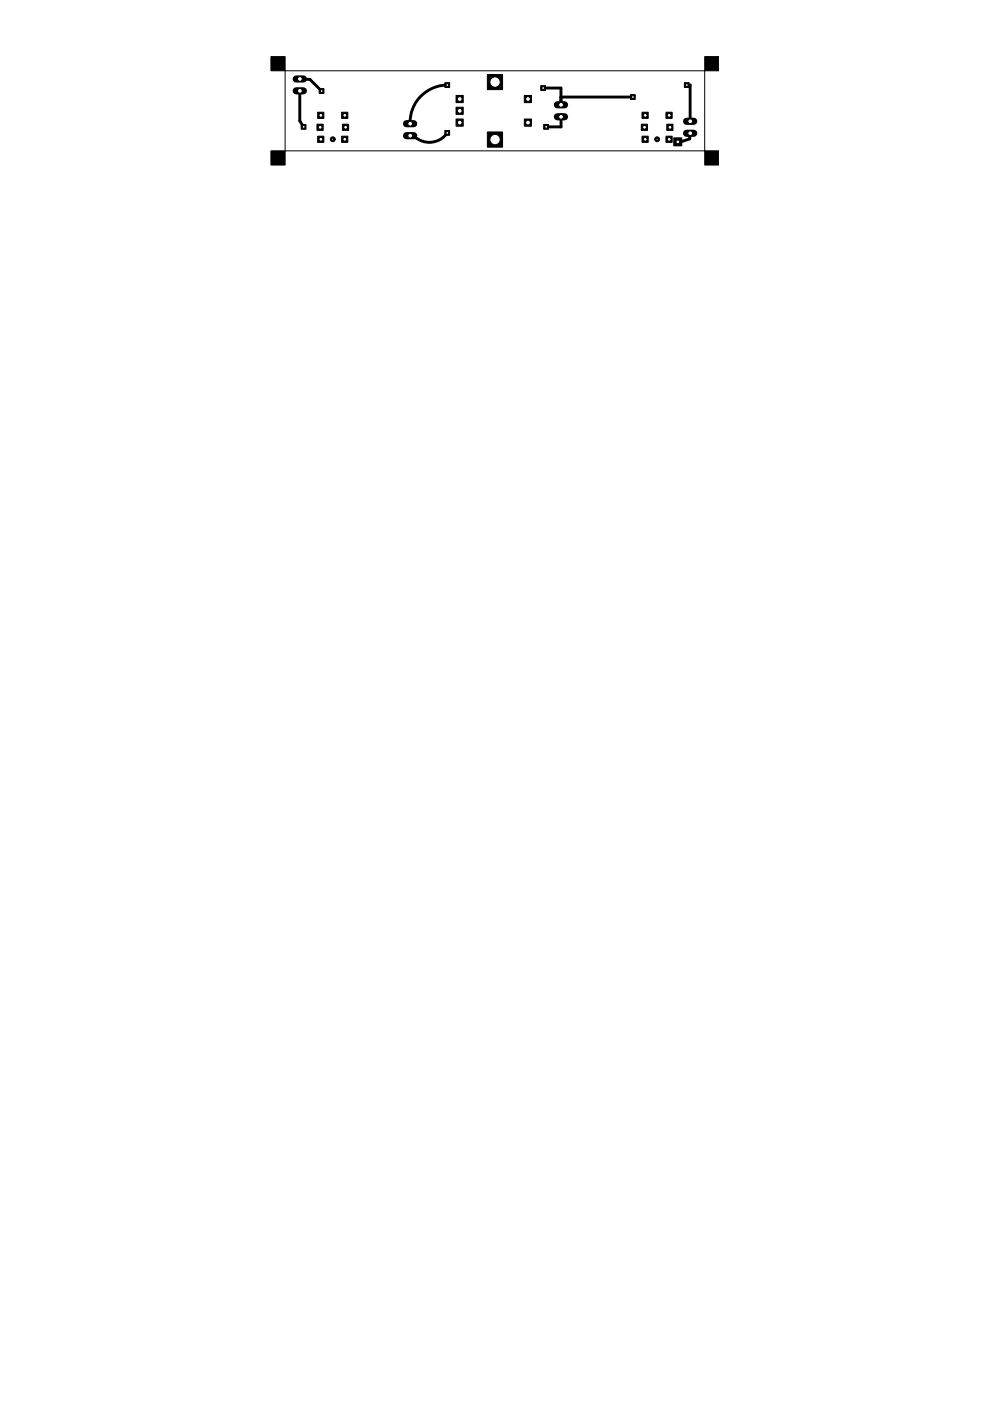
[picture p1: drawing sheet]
<svg xmlns="http://www.w3.org/2000/svg" width="210mm" height="297mm" viewBox="0 0 210 297" stroke-linecap="round" stroke-linejoin="round" font-family="sans-serif">
<path d="M57.4 12h3.1v3h-3.1zM149.4 12h3v3h-3zM57.4 32h3.1v3h-3.1zM96.7 25.2h1.5v1.6h-1.5zM149.4 32h3v3h-3z" fill="#000" stroke="#000" stroke-width=".21"/>
<path d="M63.6 16.7l2.1 .1 2.5 2.5M63.6 19.3v6.3l.8 1.3M94.8 18a8 8 0 0 0-7.8 8.2M115.1 18.7h3.8v3.5M145.6 18h.7v7.7M94.8 28.2a4.6 4.6 0 0 1-6.4 1.2l-1.4-.6M118.9 20.6h15.3M118.9 24.8l.1-.5v2.6h-3.2M146.3 28.3l-.1-.1v1.2l-1.9 .7h-.6" fill="none" stroke="#000" stroke-width=".61"/>
<circle cx="97.5" cy="26" r=".51" fill="#fff" stroke="#000" stroke-width=".21"/>
<path d="M96.7 22.7h1.5v1.6h-1.5z" fill="#000" stroke="#000" stroke-width=".21"/>
<circle cx="97.5" cy="23.5" r=".51" fill="#fff" stroke="#000" stroke-width=".21"/>
<path d="M96.7 20.2h1.5v1.6h-1.5z" fill="#000" stroke="#000" stroke-width=".21"/>
<circle cx="97.5" cy="21" r=".51" fill="#fff" stroke="#000" stroke-width=".21"/>
<path d="M111.2 25.2h1.5v1.6h-1.5z" fill="#000" stroke="#000" stroke-width=".21"/>
<circle cx="112" cy="26" r=".51" fill="#fff" stroke="#000" stroke-width=".21"/>
<path d="M111.2 20.2h1.5v1.6h-1.5z" fill="#000" stroke="#000" stroke-width=".21"/>
<circle cx="112" cy="21" r=".51" fill="#fff" stroke="#000" stroke-width=".21"/>
<path d="M103.3 28h3.3v3.2h-3.3z" fill="#000" stroke="#000" stroke-width=".21"/>
<circle cx="105" cy="29.6" r="1.1" fill="#fff" stroke="#000" stroke-width=".21"/>
<path d="M103.3 15.8h3.3v3.2h-3.3z" fill="#000" stroke="#000" stroke-width=".21"/>
<circle cx="105" cy="17.4" r="1.1" fill="#fff" stroke="#000" stroke-width=".21"/>
<path d="M136.1 28.9h1.3v1.3h-1.3z" fill="#000" stroke="#000" stroke-width=".21"/>
<circle cx="136.8" cy="29.5" r=".4" fill="#fff" stroke="#000" stroke-width=".21"/>
<path d="M136.1 23.8h1.3v1.3h-1.3z" fill="#000" stroke="#000" stroke-width=".21"/>
<circle cx="136.8" cy="24.4" r=".4" fill="#fff" stroke="#000" stroke-width=".21"/>
<path d="M141.2 28.9h1.3v1.3h-1.3z" fill="#000" stroke="#000" stroke-width=".21"/>
<circle cx="141.9" cy="29.5" r=".4" fill="#fff" stroke="#000" stroke-width=".21"/>
<path d="M141.2 23.8h1.3v1.3h-1.3z" fill="#000" stroke="#000" stroke-width=".21"/>
<circle cx="141.9" cy="24.4" r=".4" fill="#fff" stroke="#000" stroke-width=".21"/>
<path d="M141.4 26.3h1.3v1.3h-1.3z" fill="#000" stroke="#000" stroke-width=".21"/>
<circle cx="142" cy="27" r=".4" fill="#fff" stroke="#000" stroke-width=".21"/>
<path d="M136 26.3h1.3v1.3h-1.3z" fill="#000" stroke="#000" stroke-width=".21"/>
<circle cx="136.7" cy="27" r=".4" fill="#fff" stroke="#000" stroke-width=".21"/>
<path d="M67.4 28.9h1.3v1.3h-1.3z" fill="#000" stroke="#000" stroke-width=".21"/>
<circle cx="68" cy="29.5" r=".4" fill="#fff" stroke="#000" stroke-width=".21"/>
<path d="M67.4 23.8h1.3v1.3h-1.3z" fill="#000" stroke="#000" stroke-width=".21"/>
<circle cx="68" cy="24.4" r=".4" fill="#fff" stroke="#000" stroke-width=".21"/>
<path d="M72.4 28.9h1.3v1.3h-1.3z" fill="#000" stroke="#000" stroke-width=".21"/>
<circle cx="73.1" cy="29.5" r=".4" fill="#fff" stroke="#000" stroke-width=".21"/>
<path d="M72.4 23.8h1.3v1.3h-1.3z" fill="#000" stroke="#000" stroke-width=".21"/>
<circle cx="73.1" cy="24.4" r=".4" fill="#fff" stroke="#000" stroke-width=".21"/>
<path d="M72.6 26.3h1.3v1.3h-1.3z" fill="#000" stroke="#000" stroke-width=".21"/>
<circle cx="73.3" cy="27" r=".4" fill="#fff" stroke="#000" stroke-width=".21"/>
<path d="M67.2 26.3h1.3v1.3h-1.3z" fill="#000" stroke="#000" stroke-width=".21"/>
<circle cx="67.9" cy="27" r=".4" fill="#fff" stroke="#000" stroke-width=".21"/>
<path d="M145.6 28.3h1.5" fill="none" stroke="#000" stroke-width="1.5"/>
<circle cx="146.3" cy="28.3" r=".51" fill="#fff" stroke="#000" stroke-width=".21"/>
<path d="M145.6 25.7h1.5" fill="none" stroke="#000" stroke-width="1.5"/>
<circle cx="146.3" cy="25.7" r=".51" fill="#fff" stroke="#000" stroke-width=".21"/>
<path d="M118.2 24.8h1.5" fill="none" stroke="#000" stroke-width="1.5"/>
<circle cx="119" cy="24.8" r=".51" fill="#fff" stroke="#000" stroke-width=".21"/>
<path d="M118.2 22.2h1.5" fill="none" stroke="#000" stroke-width="1.5"/>
<circle cx="119" cy="22.2" r=".51" fill="#fff" stroke="#000" stroke-width=".21"/>
<path d="M86.2 28.8h1.5" fill="none" stroke="#000" stroke-width="1.5"/>
<circle cx="87" cy="28.8" r=".51" fill="#fff" stroke="#000" stroke-width=".21"/>
<path d="M86.2 26.2h1.5" fill="none" stroke="#000" stroke-width="1.5"/>
<circle cx="87" cy="26.2" r=".51" fill="#fff" stroke="#000" stroke-width=".21"/>
<path d="M62.8 19.3h1.5" fill="none" stroke="#000" stroke-width="1.5"/>
<circle cx="63.6" cy="19.3" r=".51" fill="#fff" stroke="#000" stroke-width=".21"/>
<path d="M62.8 16.7h1.5" fill="none" stroke="#000" stroke-width="1.5"/>
<circle cx="63.6" cy="16.7" r=".51" fill="#fff" stroke="#000" stroke-width=".21"/>
<path d="M133.7 20.1h1v1h-1z" fill="#000" stroke="#000" stroke-width=".21"/>
<circle cx="134.2" cy="20.6" r=".3" fill="#fff" stroke="#000" stroke-width=".21"/>
<path d="M114.6 18.2h1.1v1h-1.1z" fill="#000" stroke="#000" stroke-width=".21"/>
<circle cx="115.2" cy="18.7" r=".3" fill="#fff" stroke="#000" stroke-width=".21"/>
<path d="M145.1 17.5h1v1h-1z" fill="#000" stroke="#000" stroke-width=".21"/>
<circle cx="145.6" cy="18" r=".3" fill="#fff" stroke="#000" stroke-width=".21"/>
<path d="M142.9 29.2h1.6v1.7h-1.6z" fill="#000" stroke="#000" stroke-width=".21"/>
<circle cx="143.7" cy="30.1" r=".4" fill="#fff" stroke="#000" stroke-width=".21"/>
<path d="M115.3 26.4h1v1h-1z" fill="#000" stroke="#000" stroke-width=".21"/>
<circle cx="115.8" cy="26.9" r=".3" fill="#fff" stroke="#000" stroke-width=".21"/>
<path d="M94.3 17.5h1v1h-1z" fill="#000" stroke="#000" stroke-width=".21"/>
<circle cx="94.8" cy="18" r=".3" fill="#fff" stroke="#000" stroke-width=".21"/>
<path d="M94.3 27.7h1v1h-1z" fill="#000" stroke="#000" stroke-width=".21"/>
<circle cx="94.8" cy="28.2" r=".3" fill="#fff" stroke="#000" stroke-width=".21"/>
<path d="M67.7 18.8h1v1h-1z" fill="#000" stroke="#000" stroke-width=".21"/>
<circle cx="68.2" cy="19.3" r=".3" fill="#fff" stroke="#000" stroke-width=".21"/>
<path d="M63.9 26.4h1v1h-1z" fill="#000" stroke="#000" stroke-width=".21"/>
<circle cx="64.4" cy="26.9" r=".3" fill="#fff" stroke="#000" stroke-width=".21"/>
<path d="M60.5 15h88.9v17h-88.9z" fill="none" stroke="#000" stroke-width=".21"/>
<g fill="#000" stroke="#000" stroke-width=".21">
<path d="M70.2 29.1a.52 .52 0 0 1 .6 0 .52 .52 0 0 1 .3 .4h-.3a.25 .25 0 0 1-.3 .2 .25 .25 0 0 1-.1-.4 .25 .25 0 0 1 .4 .1l.3 .1a.52 .52 0 0 1-.8 .5 .52 .52 0 0 1-.1-.9z" fill-rule="evenodd"/>
<path d="M139 29.1a.52 .52 0 0 1 .6 0 .52 .52 0 0 1 .2 .4h-.2a.24 .24 0 0 1-.4 .2 .24 .24 0 0 1-.1-.3 .24 .24 0 0 1 .4 0l.3 .1a.52 .52 0 0 1-.7 .5 .52 .52 0 0 1-.1-.9z" fill-rule="evenodd"/>
</g>
</svg>
